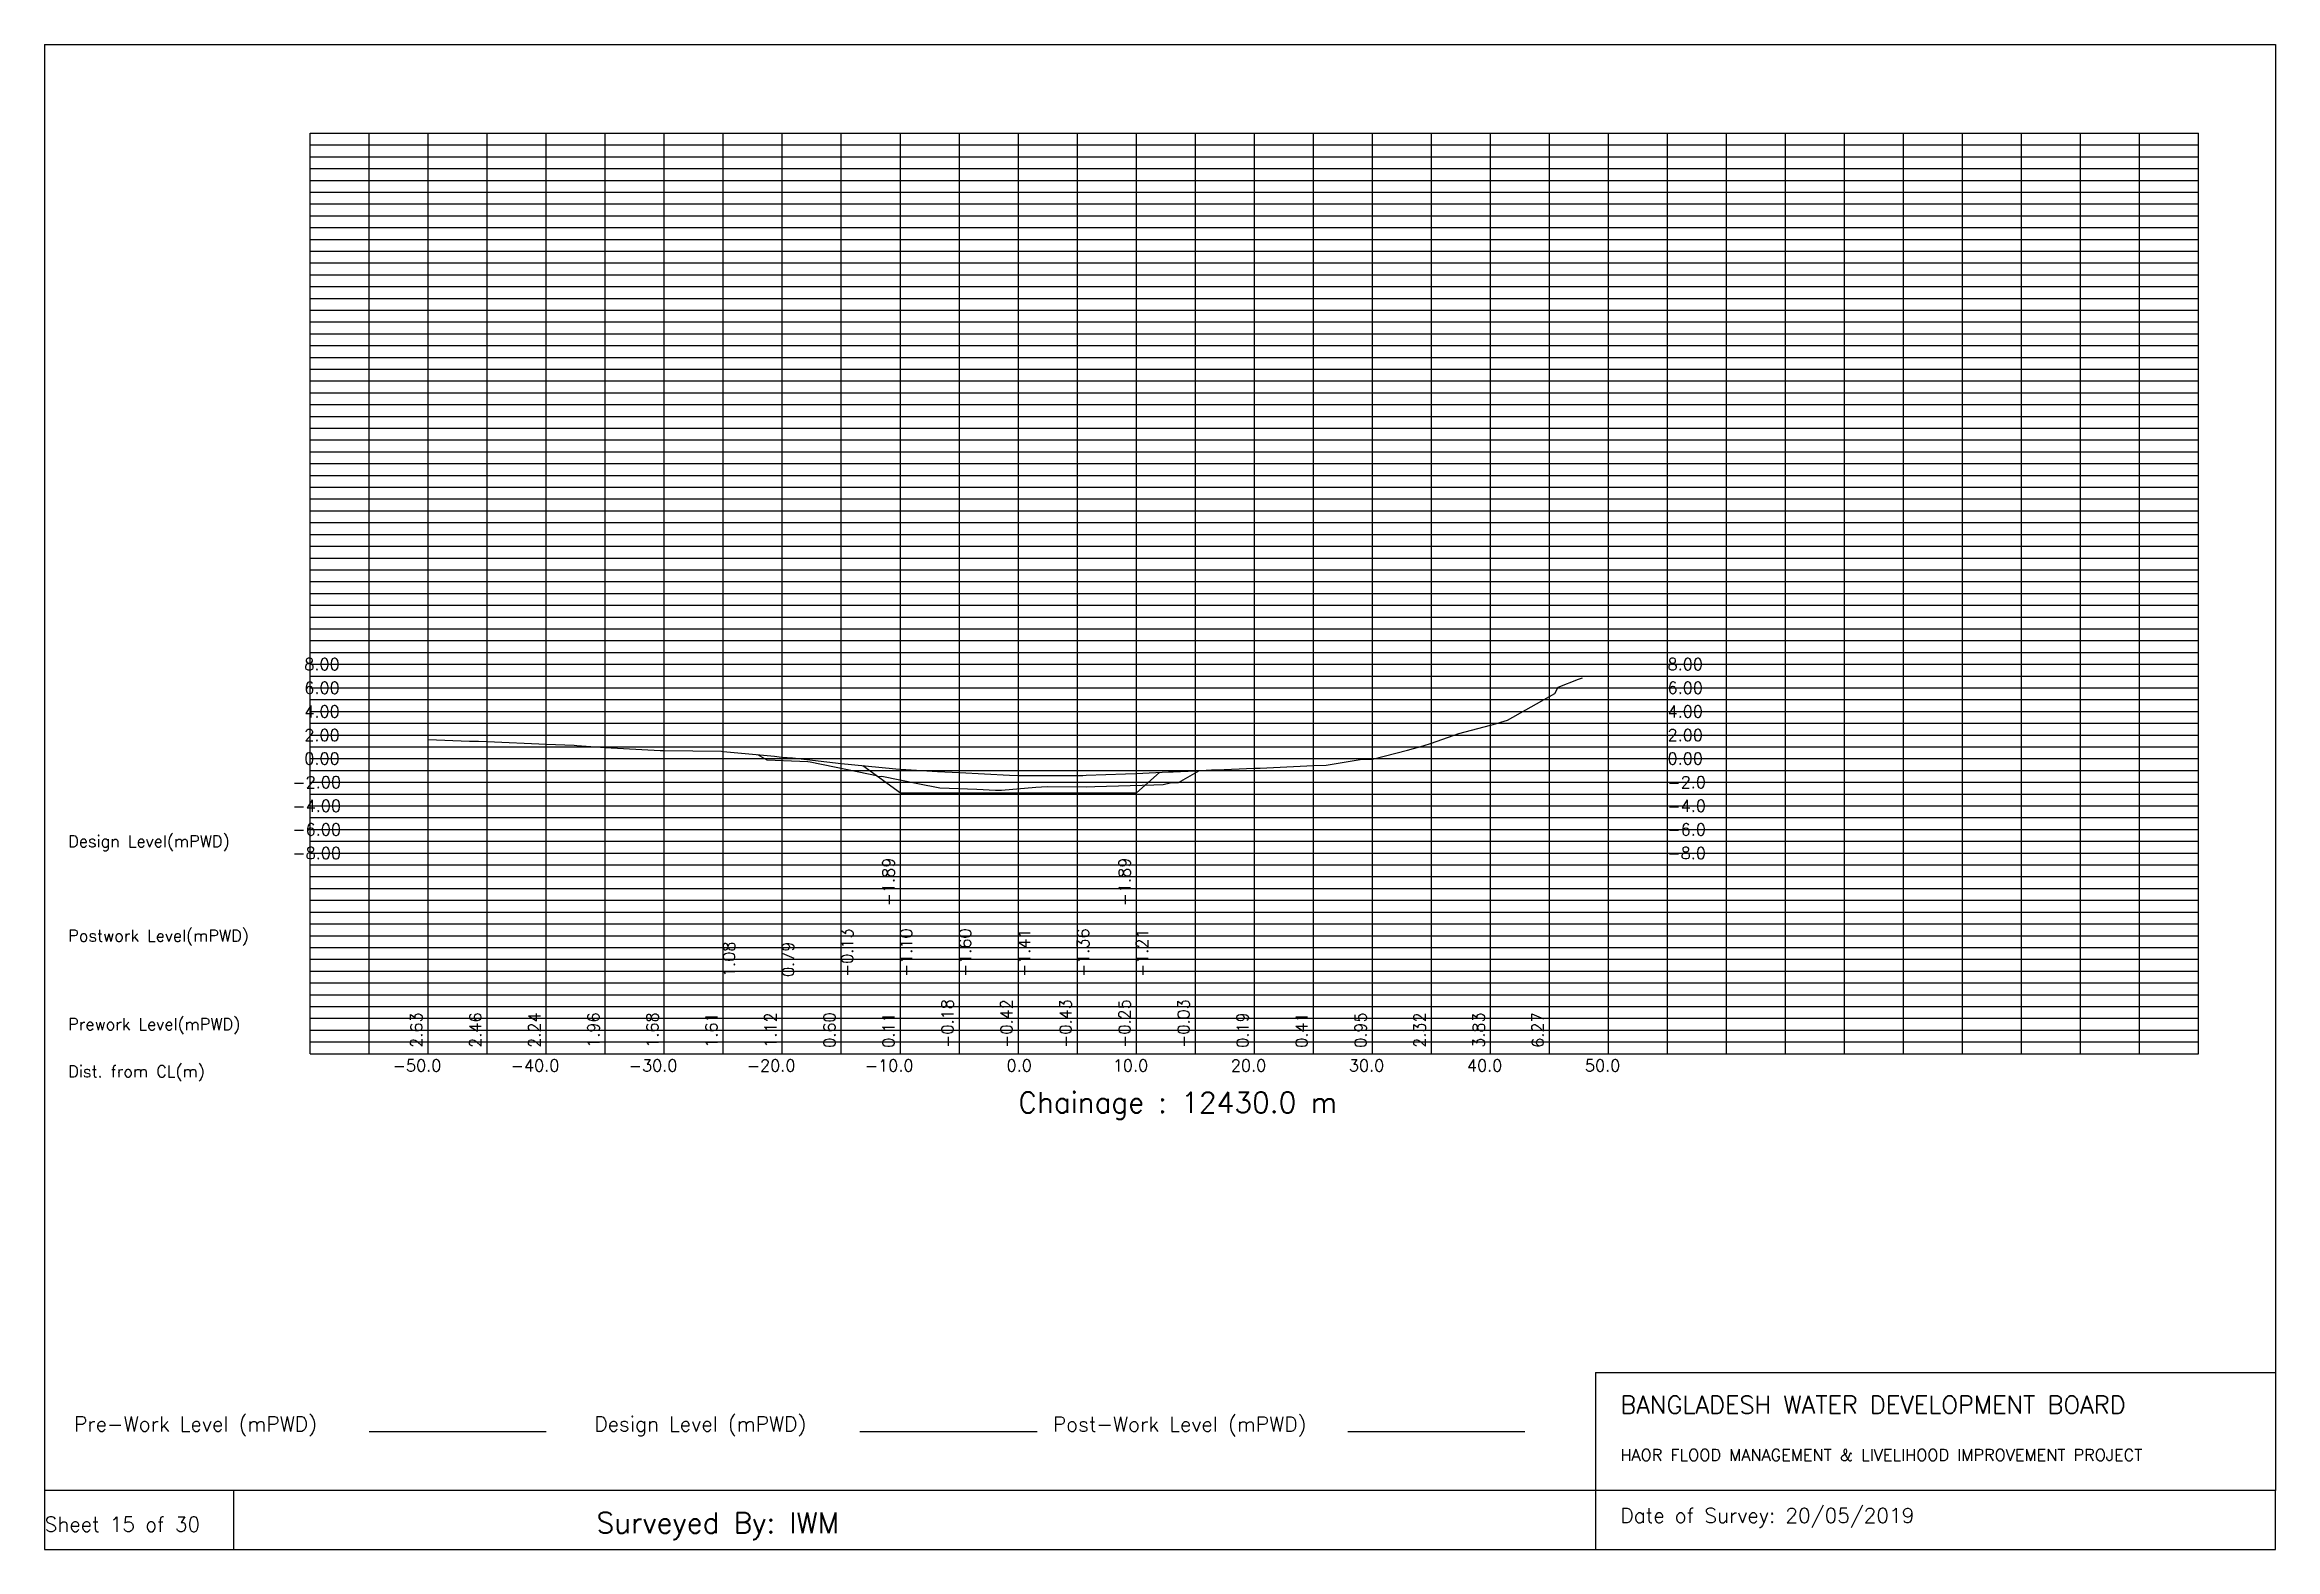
# Model space of a CAD drawing. Extents: x 0 to 189, y 0 to 128.
import ezdxf

# ---------------------------------------------------------------- set-up
doc = ezdxf.new("R2010")
doc.units = 0
doc.header["$MEASUREMENT"] = 0
doc.linetypes.add('1-1', pattern=[0])
for name, color, linetype in [('P1', 7, 'CONTINUOUS'), ('P15', 8, 'CONTINUOUS'), ('P2', 3, 'CONTINUOUS'), ('P3', 1, 'CONTINUOUS'), ('P6', 4, 'CONTINUOUS')]:
    doc.layers.add(name, color=color, linetype=linetype)
doc.styles.add('ROMAN_SIMPLEX', font='ROMANS')

msp = doc.modelspace()

# ---------------------------------------------------------------- linework, layer by layer
at = {"layer": 'P1'}
for p, q in [((0, 127.5), (0, 5)), ((0, 127.5), (189, 127.5)), ((189, 127.5), (189, 5)), ((131.4, 15), (131.4, 0)), ((131.4, 15), (189, 15)), ((16, 5), (16, 0))]:
    msp.add_line(p, q, dxfattribs=at)
at = {"layer": 'P1', "linetype": '1-1'}
msp.add_lwpolyline([(0, 0), (189, 0), (189, 5), (0, 5), (0, 0)], dxfattribs=at)
at = {"layer": 'P15', "linetype": '1-1'}
for points in [[(22.5, 120), (182.5, 120)], [(22.5, 42), (22.5, 120)], [(27.5, 42), (27.5, 120)], [(32.5, 42), (32.5, 120)], [(37.5, 42), (37.5, 120)], [(42.5, 42), (42.5, 120)], [(47.5, 42), (47.5, 120)], [(52.5, 42), (52.5, 120)], [(57.5, 42), (57.5, 120)], [(62.5, 42), (62.5, 120)], [(67.5, 42), (67.5, 120)], [(72.5, 42), (72.5, 120)], [(77.5, 42), (77.5, 120)], [(82.5, 42), (82.5, 120)], [(87.5, 42), (87.5, 120)], [(92.5, 42), (92.5, 120)], [(97.5, 42), (97.5, 120)], [(102.5, 42), (102.5, 120)], [(107.5, 42), (107.5, 120)], [(112.5, 42), (112.5, 120)], [(117.5, 42), (117.5, 120)], [(122.5, 42), (122.5, 120)], [(127.5, 42), (127.5, 120)], [(132.5, 42), (132.5, 120)], [(137.5, 42), (137.5, 120)], [(142.5, 42), (142.5, 120)], [(147.5, 42), (147.5, 120)], [(152.5, 42), (152.5, 120)], [(157.5, 42), (157.5, 120)], [(162.5, 42), (162.5, 120)], [(167.5, 42), (167.5, 120)], [(172.5, 42), (172.5, 120)], [(177.5, 42), (177.5, 120)], [(182.5, 42), (182.5, 120)], [(22.5, 119), (182.5, 119)], [(22.5, 118), (182.5, 118)], [(22.5, 117), (182.5, 117)], [(22.5, 116), (182.5, 116)], [(22.5, 115), (182.5, 115)], [(22.5, 114), (182.5, 114)], [(22.5, 113), (182.5, 113)], [(22.5, 112), (182.5, 112)], [(22.5, 111), (182.5, 111)], [(22.5, 110), (182.5, 110)], [(22.5, 109), (182.5, 109)], [(22.5, 108), (182.5, 108)], [(22.5, 107), (182.5, 107)], [(22.5, 106), (182.5, 106)], [(22.5, 105), (182.5, 105)], [(22.5, 104), (182.5, 104)], [(22.5, 103), (182.5, 103)], [(22.5, 102), (182.5, 102)], [(22.5, 101), (182.5, 101)], [(22.5, 100), (182.5, 100)], [(22.5, 99), (182.5, 99)], [(22.5, 98), (182.5, 98)], [(22.5, 97), (182.5, 97)], [(22.5, 96), (182.5, 96)], [(22.5, 95), (182.5, 95)], [(22.5, 94), (182.5, 94)], [(22.5, 93), (182.5, 93)], [(22.5, 92), (182.5, 92)], [(22.5, 91), (182.5, 91)], [(22.5, 90), (182.5, 90)], [(22.5, 89), (182.5, 89)], [(22.5, 88), (182.5, 88)], [(22.5, 87), (182.5, 87)], [(22.5, 86), (182.5, 86)], [(22.5, 85), (182.5, 85)], [(22.5, 84), (182.5, 84)], [(22.5, 83), (182.5, 83)], [(22.5, 82), (182.5, 82)], [(22.5, 81), (182.5, 81)], [(22.5, 80), (182.5, 80)], [(22.5, 79), (182.5, 79)], [(22.5, 78), (182.5, 78)], [(22.5, 77), (182.5, 77)], [(22.5, 76), (182.5, 76)], [(22.5, 75), (182.5, 75)], [(22.5, 74), (182.5, 74)], [(22.5, 73), (182.5, 73)], [(22.5, 72), (182.5, 72)], [(22.5, 71), (182.5, 71)], [(22.5, 70), (182.5, 70)], [(22.5, 69), (182.5, 69)], [(22.5, 68), (182.5, 68)], [(22.5, 67), (182.5, 67)], [(22.5, 66), (182.5, 66)], [(22.5, 65), (182.5, 65)], [(22.5, 64), (182.5, 64)], [(22.5, 63), (182.5, 63)], [(22.5, 62), (182.5, 62)], [(22.5, 61), (182.5, 61)], [(22.5, 60), (182.5, 60)], [(22.5, 59), (182.5, 59)], [(22.5, 58), (182.5, 58)], [(22.5, 57), (182.5, 57)], [(22.5, 56), (182.5, 56)], [(22.5, 55), (182.5, 55)], [(22.5, 54), (182.5, 54)], [(22.5, 53), (182.5, 53)], [(22.5, 52), (182.5, 52)], [(22.5, 51), (182.5, 51)], [(22.5, 50), (182.5, 50)], [(22.5, 49), (182.5, 49)], [(22.5, 48), (182.5, 48)], [(22.5, 47), (182.5, 47)], [(22.5, 46), (182.5, 46)], [(22.5, 45), (182.5, 45)], [(22.5, 44), (182.5, 44)], [(22.5, 43), (182.5, 43)], [(22.5, 42), (182.5, 42)]]:
    msp.add_lwpolyline(points, dxfattribs=at)
at = {"layer": 'P2'}
msp.add_line((27.5, 10), (42.5, 10), dxfattribs=at)
at = {"layer": 'P2', "linetype": '1-1'}
msp.add_lwpolyline([(32.5, 68.63), (35.99, 68.49), (36.77, 68.49), (37.5, 68.46), (42.5, 68.24), (44.87, 68.14), (45.08, 68.1), (47.5, 67.95), (52.15, 67.69), (52.5, 67.68), (57.34, 67.62), (57.5, 67.61), (61.85, 67.21), (62.24, 67.14), (62.5, 67.12), (63.36, 67.06), (67.5, 66.6), (68.37, 66.5), (72.12, 66.13), (72.5, 66.11), (75.64, 65.92), (77.5, 65.82), (81.75, 65.6), (82.5, 65.58), (87.5, 65.57), (87.96, 65.57), (88.25, 65.59), (91.59, 65.72), (92.5, 65.75), (95.22, 65.87), (95.61, 65.87), (97.5, 65.97), (98.86, 66.05), (99.29, 66.06), (102.49, 66.19), (102.5, 66.19), (102.98, 66.2), (107.5, 66.41), (108.58, 66.46), (111.62, 66.95), (112.47, 66.94), (112.5, 66.95), (115.48, 67.71), (116.81, 68.08), (117.5, 68.32), (119.81, 69.12), (122.5, 69.83), (122.73, 69.89), (123.95, 70.26), (127.5, 72.27), (127.94, 72.51), (128.24, 73.05), (129.97, 73.74), (130.3, 73.85)], dxfattribs=at)
at = {"layer": 'P3'}
msp.add_line((69.08, 10), (84.08, 10), dxfattribs=at)
at = {"layer": 'P3', "linetype": '1-1'}
msp.add_lwpolyline([(69.33, 66.41), (72.5, 64.11), (77.5, 64.11), (82.5, 64.11), (87.5, 64.11), (92.5, 64.11), (94.47, 65.83)], dxfattribs=at)
at = {"layer": 'P6'}
msp.add_line((110.42, 9.98), (125.42, 9.98), dxfattribs=at)
at = {"layer": 'P6', "linetype": '1-1'}
msp.add_lwpolyline([(60.4, 67.34), (61.19, 66.9), (63.99, 66.79), (64.67, 66.76), (64.87, 66.73), (68.99, 65.87), (70.48, 65.56), (70.6, 65.5), (70.92, 65.51), (73.99, 64.9), (75.85, 64.54), (78.99, 64.4), (80.57, 64.33), (81.07, 64.34), (83.99, 64.59), (84.45, 64.62), (84.93, 64.64), (88.29, 64.62), (88.99, 64.64), (93.99, 64.79), (94.76, 64.81), (95.35, 64.94), (96.07, 64.98), (97.86, 65.99)], dxfattribs=at)

# ---------------------------------------------------------------- texts
at = {"layer": 'P1', "style": 'ROMAN_SIMPLEX'}
for s, height, rotation, p in [('8.00', 1, 360, (22, 74.5)), ('8.00', 1, 360, (137.5, 74.5)), ('6.00', 1, 360, (22, 72.5)), ('6.00', 1, 360, (137.5, 72.5)), ('4.00', 1, 360, (22, 70.5)), ('4.00', 1, 360, (137.5, 70.5)), ('2.00', 1, 360, (22, 68.5)), ('2.00', 1, 360, (137.5, 68.5)), ('0.00', 1, 360, (22, 66.5)), ('0.00', 1, 360, (137.5, 66.5)), ('-2.00', 1, 360, (21, 64.5)), ('-2.0', 1, 360, (137.5, 64.5)), ('-4.00', 1, 360, (21, 62.5)), ('-4.0', 1, 360, (137.5, 62.5)), ('Design Level(mPWD)', 1, 360, (2, 59.5)), ('-6.00', 1, 360, (21, 60.5)), ('-6.0', 1, 360, (137.5, 60.5)), ('-8.00', 1, 360, (21, 58.5)), ('-8.0', 1, 360, (137.5, 58.5)), ('-1.89', 1, 90, (72, 54.5)), ('-1.89', 1, 90, (92, 54.5)), ('Postwork Level(mPWD)', 1, 360, (2, 51.5)), ('1.08', 1, 90, (58.49, 48.5)), ('0.79', 1, 90, (63.49, 48.5)), ('-0.13', 1, 90, (68.49, 48.5)), ('-1.10', 1, 90, (73.49, 48.5)), ('-1.60', 1, 90, (78.49, 48.5)), ('-1.41', 1, 90, (83.49, 48.5)), ('-1.36', 1, 90, (88.49, 48.5)), ('-1.21', 1, 90, (93.49, 48.5)), ('2.63', 1, 90, (32, 42.5)), ('2.46', 1, 90, (37, 42.5)), ('2.24', 1, 90, (42, 42.5)), ('1.96', 1, 90, (47, 42.5)), ('1.68', 1, 90, (52, 42.5)), ('1.12', 1, 90, (62, 42.5)), ('0.60', 1, 90, (67, 42.5)), ('-0.18', 1, 90, (77, 42.5)), ('-0.42', 1, 90, (82, 42.5)), ('-0.43', 1, 90, (87, 42.5)), ('-0.25', 1, 90, (92, 42.5)), ('-0.03', 1, 90, (97, 42.5)), ('0.95', 1, 90, (112, 42.5)), ('2.32', 1, 90, (117, 42.5)), ('3.83', 1, 90, (122, 42.5)), ('6.27', 1, 90, (127, 42.5)), ('Prework Level(mPWD)', 1, 360, (2, 44)), ('1.61', 1, 90, (57, 42.5)), ('0.11', 1, 90, (72, 42.5)), ('0.19', 1, 90, (102, 42.5)), ('0.41', 1, 90, (107, 42.5)), ('Dist. from CL(m)', 1, 360, (2, 40)), ('-50.0', 1, 360, (29.5, 40.5)), ('-40.0', 1, 360, (39.5, 40.5)), ('-30.0', 1, 360, (49.5, 40.5)), ('-20.0', 1, 360, (59.5, 40.5)), ('-10.0', 1, 360, (69.5, 40.5)), ('0.0', 1, 360, (81.5, 40.5)), ('10.0', 1, 360, (90.5, 40.5)), ('20.0', 1, 360, (100.5, 40.5)), ('30.0', 1, 360, (110.5, 40.5)), ('40.0', 1, 360, (120.5, 40.5)), ('50.0', 1, 360, (130.5, 40.5)), ('Chainage : 12430.0 m', 1.75, 360, (82.5, 37)), ('Sheet 15 of 30', 1.25, 360, (0, 1.5))]:
    msp.add_text(s, height=height, rotation=rotation, dxfattribs=at).set_placement(p)
for s, height, p in [('Pre-Work Level (mPWD)', 1.25, (2.5, 10)), ('Design Level (mPWD)', 1.25, (46.58, 10)), ('Post-Work Level (mPWD)', 1.25, (85.42, 9.98)), ('BANGLADESH WATER DEVELOPMENT BOARD', 1.5, (133.5, 11.5)), ('HAOR FLOOD MANAGEMENT & LIVELIHOOD IMPROVEMENT PROJECT', 1, (133.5, 7.5)), ('Surveyed By: IWM', 1.75, (46.75, 1.38)), ('Date of Survey: 20/05/2019', 1.25, (133.5, 2.25))]:
    msp.add_text(s, height=height, dxfattribs=at).set_placement(p)

doc.saveas('drawing.dxf')
